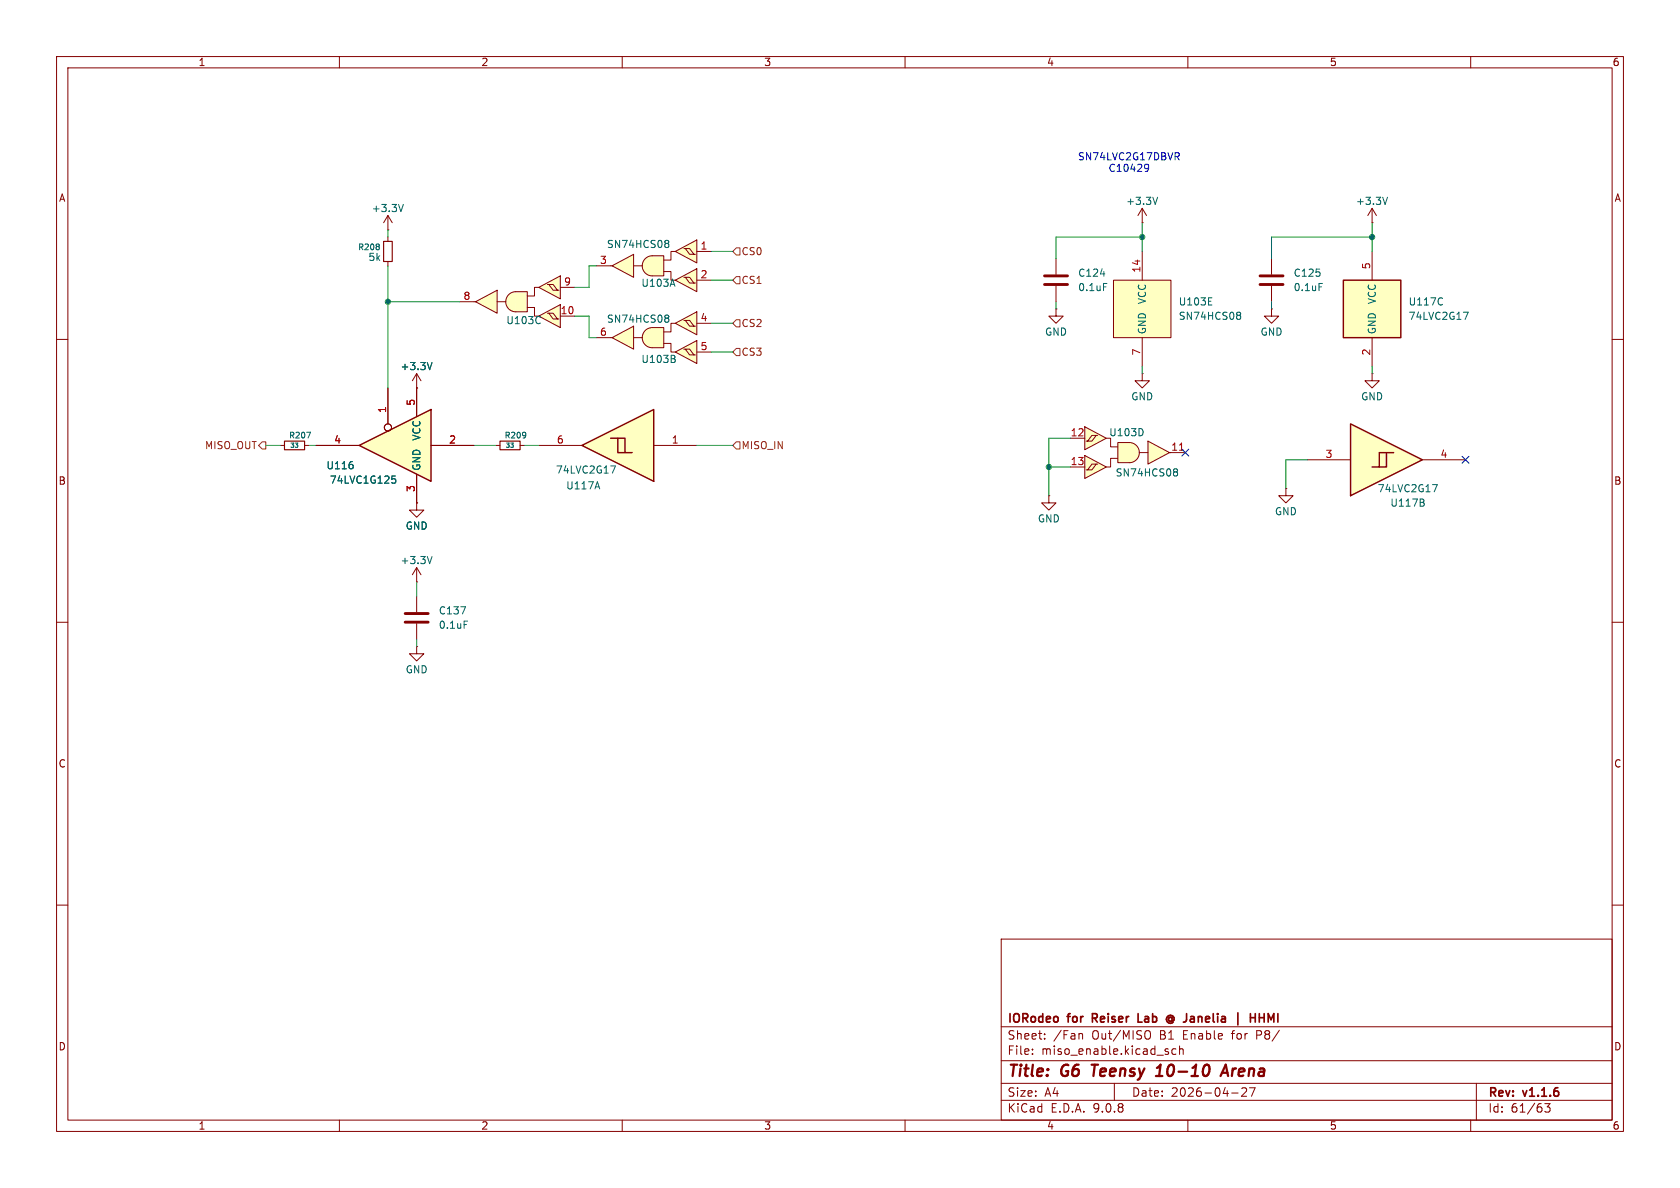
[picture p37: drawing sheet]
<svg xmlns="http://www.w3.org/2000/svg" width="297mm" height="210mm" viewBox="0 0 297 210" stroke-linecap="round" stroke-linejoin="round" font-family="sans-serif">
<defs><g id="words">
<g font-size="2.8" fill="#840000">
<text x="178" y="190.9">Title:</text>
<text x="187.7" y="190.9">G6</text>
<text x="193.9" y="190.9">Teensy</text>
<text x="206.1" y="190.9">10-10</text>
<text x="218.5" y="190.9">Arena</text>
</g>
<g font-size="2.1" fill="#840000">
<text x="178" y="184">Sheet:</text>
<text x="178" y="181.2">IORodeo</text>
<text x="186.2" y="184">/Fan</text>
<text x="188.9" y="181.2">for</text>
<text x="193.1" y="184">Out/MISO</text>
<text x="193.8" y="181.2">Reiser</text>
<text x="202.4" y="181.2">Lab</text>
<text x="205.2" y="184">B1</text>
<text x="208.1" y="181.2">@ Janelia</text>
<text x="209.4" y="184">Enable</text>
<text x="218.2" y="184">for</text>
<text x="221.5" y="181.2">|</text>
<text x="222.7" y="184">P8/</text>
<text x="224.7" y="181.2">HHMI</text>
<text x="178" y="186.7">File:</text>
<text x="184.1" y="186.7">miso_enable.kicad_sch</text>
<text x="178" y="196.9">KiCad</text>
<text x="178" y="194.1">Size:</text>
<text x="184.7" y="194.1">A4</text>
<text x="185.7" y="196.9">E.D.A.</text>
<text x="193.3" y="196.9">9.0.8</text>
<text x="200" y="194.1">Date:</text>
<text x="207" y="194.1">2026-04-27</text>
<text x="263" y="194.3">Rev:</text>
<text x="263" y="196.9">Id:</text>
<text x="267.1" y="196.9">61/63</text>
<text x="269.4" y="194.3">v1.1.6</text>
</g>
<g font-size="1.8" fill="#840000">
<text x="35" y="11.9">1</text>
<text x="85" y="11.9">2</text>
<text x="135" y="11.9">3</text>
<text x="185" y="11.9">4</text>
<text x="235" y="11.9">5</text>
<text x="285" y="11.9">6</text>
<text x="10.3" y="35.9">A</text>
<text x="285.3" y="35.9">A</text>
<text x="10.3" y="85.9">B</text>
<text x="285.3" y="85.9">B</text>
<text x="10.3" y="135.9">C</text>
<text x="285.3" y="135.9">C</text>
<text x="10.3" y="185.9">D</text>
<text x="285.3" y="185.9">D</text>
<text x="35" y="199.9">1</text>
<text x="85" y="199.9">2</text>
<text x="135" y="199.9">3</text>
<text x="185" y="199.9">4</text>
<text x="235" y="199.9">5</text>
<text x="285" y="199.9">6</text>
</g>
<g font-size="1.8" fill="#0000c2">
<text x="190.5" y="28.5">SN74LVC2G17DBVR</text>
<text x="195.9" y="30.6">C10429</text>
</g>
<g font-size="1.8" fill="#006464">
<text x="65.6" y="37.7">+3.3V</text>
<text x="199" y="36.4">+3.3V</text>
<text x="239.6" y="36.4">+3.3V</text>
<text x="65" y="46.3">5k</text>
<text x="107.2" y="44">SN74HCS08</text>
<text x="113.3" y="50.9">U103A</text>
<text x="190.5" y="49.1">C124</text>
<text x="190.5" y="51.7">0.1uF</text>
<text x="202.8" y="53.9" transform="rotate(-90 202.8 53.9)">VCC</text>
<text x="228.6" y="49.1">C125</text>
<text x="228.6" y="51.7">0.1uF</text>
<text x="243.4" y="53.9" transform="rotate(-90 243.4 53.9)">VCC</text>
<text x="89.4" y="57.5">U103C</text>
<text x="107.2" y="57.3">SN74HCS08</text>
<text x="184.7" y="59.5">GND</text>
<text x="202.8" y="59.2" transform="rotate(-90 202.8 59.2)">GND</text>
<text x="208.3" y="54.2">U103E</text>
<text x="208.3" y="56.7">SN74HCS08</text>
<text x="222.8" y="59.5">GND</text>
<text x="243.4" y="59.2" transform="rotate(-90 243.4 59.2)">GND</text>
<text x="248.9" y="54.2">U117C</text>
<text x="248.9" y="56.7">74LVC2G17</text>
<text x="70.7" y="65.6">+3.3V</text>
<text x="113.3" y="64.4">U103B</text>
<text x="199.9" y="71">GND</text>
<text x="240.5" y="71">GND</text>
<text x="74.5" y="78" transform="rotate(-90 74.5 78)">VCC</text>
<text x="196" y="77.3">U103D</text>
<text x="57.6" y="83.2">U116</text>
<text x="74.5" y="83.3" transform="rotate(-90 74.5 83.3)">GND</text>
<text x="98.2" y="83.9">74LVC2G17</text>
<text x="58.2" y="85.7">74LVC1G125</text>
<text x="100" y="86.7">U117A</text>
<text x="197.1" y="84.4">SN74HCS08</text>
<text x="243.5" y="87.2">74LVC2G17</text>
<text x="245.7" y="89.8">U117B</text>
<text x="71.6" y="93.8">GND</text>
<text x="183.4" y="92.6">GND</text>
<text x="225.3" y="91.3">GND</text>
<text x="70.7" y="99.9">+3.3V</text>
<text x="77.5" y="108.8">C137</text>
<text x="77.5" y="111.4">0.1uF</text>
<text x="71.6" y="119.2">GND</text>
</g>
<g font-size="1.8" fill="#a90000">
<text x="106" y="46.7">3</text>
<text x="123.8" y="44.2">1</text>
<text x="242.3" y="47.7" transform="rotate(-90 242.3 47.7)">5</text>
<text x="81.8" y="53.1">8</text>
<text x="99.6" y="50.5">9</text>
<text x="123.8" y="49.3">2</text>
<text x="201.7" y="48.3" transform="rotate(-90 201.7 48.3)">14</text>
<text x="99" y="55.6">10</text>
<text x="106" y="59.4">6</text>
<text x="123.8" y="56.9">4</text>
<text x="123.8" y="62">5</text>
<text x="201.7" y="62.9" transform="rotate(-90 201.7 62.9)">7</text>
<text x="242.3" y="62.9" transform="rotate(-90 242.3 62.9)">2</text>
<text x="73.4" y="71.8" transform="rotate(-90 73.4 71.8)">5</text>
<text x="68.3" y="73.1" transform="rotate(-90 68.3 73.1)">1</text>
<text x="189.2" y="77.2">12</text>
<text x="59" y="78.5">4</text>
<text x="79.3" y="78.5">2</text>
<text x="98.4" y="78.5">6</text>
<text x="118.7" y="78.5">1</text>
<text x="189.2" y="82.3">13</text>
<text x="207" y="79.8">11</text>
<text x="234.2" y="81">3</text>
<text x="254.6" y="81">4</text>
<text x="73.4" y="87.1" transform="rotate(-90 73.4 87.1)">3</text>
</g>
<g font-size="1.8" fill="#725600">
<text x="131" y="45.3">CS0</text>
<text x="131" y="50.4">CS1</text>
<text x="131" y="58">CS2</text>
<text x="131" y="63.1">CS3</text>
<text x="36.1" y="79.6">MISO_OUT</text>
<text x="131" y="79.6">MISO_IN</text>
</g>
<g font-size="1.4" fill="#006464">
<text x="63.2" y="44.4">R208</text>
<text x="51" y="77.7">R207</text>
<text x="89.1" y="77.7">R209</text>
</g>
<g font-size="1.1" fill="#006464">
<text x="51.2" y="79.3">33</text>
<text x="89.3" y="79.3">33</text>
</g>
</g></defs>
<g fill="none" stroke="#840000" stroke-width=".18">
<path d="M10 10h277v190h-277zM12 12h273v186h-273zM60 10v2M110 10v2M160 10v2M210 10v2M260 10v2M186.7 45.7v2.8M186.7 50.5v2.8M10 60h2M49.5 78.7h.8M53.8 78.7h.8"/>
<path d="M201.9 66v1.3h1.3l-1.3 1.3-1.2-1.3h1.2M201.9 66h.1M285 60h2M185.4 87.6v1.3h1.3l-1.3 1.3-1.3-1.3h1.3M185.4 87.6h.1M10 110h2M285 110h2M10 160h2M177 166h108v32h-108zM285 160h2M60 198v2M110 198v2"/>
<path d="M160 198v2M177 194.5h108M177 191.5h108M177 187.5h108M177 181.5h108M182.5 186.3v.1M182.5 185.5v.1M184.7 183.6v.1M184.7 182.8v.1M191 182.7h.2l.2 .2v.8M197 191.5v3M203 182.2l.2 .1a.96 .96 0 0 1-.2 1.4"/>
<path d="M206.4 185.9l.2 .2-.2 .3M206.4 185.4l.1 .1M207.9 185.5l-.4-.1-.3 .3v.4l.1 .2h.6M208.5 185.5l.2-.1 .4 .1 .1 .9M208.5 184.9v1.5M210 198v2M217.7 193.2h1.2M219.5 192.4l.6-.1 .2 .1 .1 .3-.9 1.1h.9M220.9 192.3h1l-.7 1.5M260 198v2M261 191.5v6.5M273.1 195.1h.9l-.5 .6 .5 .1v.7l-.3 .1h-.4l-.2-.1"/>
</g>
<path d="M193 188.2h1.1M193.6 188.2l-.3 2M204.3 190.2h1.2M204.5 188.8l.7-.6-.3 2M215.8 190.2l.9-2 .4 2M216 189.6h1" fill="none" stroke="#840000" stroke-width=".4"/>
<path d="M193.1 180h.6M193.7 179.2h-.6v1.5M201.2 179.2v1.5h.7M206.6 179.5a.59 .59 0 0 1 .8 .2 .59 .59 0 0 1-.1 .8l-.1-.1M206.7 179.9l.3-.1 .2 .2M207.2 179.8v.6M222.6 179.9h.9M223.5 179.2v1.5M207.2 180.4l-.2 .1h-.3M207.4 180.7l-.5 .2-.3-.1" fill="none" stroke="#840000" stroke-width=".3"/>
<path d="M50.3 78h3.5v1.5h-3.5z" fill="none" stroke="#840000" stroke-width=".2"/>
<path d="M194.5 48.4h.8M195.1 50.1h.6M54.2 76.4h.7l-.4 1" fill="none" stroke="#006464" stroke-width=".18"/>
<path d="M184.7 48.8h4M184.7 50.3h4" fill="none" stroke="#840000" stroke-width=".51"/>
<g fill="#ffffc2">
<path d="M119.4 57.2l3.8-2.1v4.1z"/>
<path d="M108.2 59.7l3.8-2v4z"/>
</g>
<g fill="#ffffc2" stroke="#ffffc2" stroke-width=".18">
<path d="M113.5 59.7h1.8v1.8a1.78 1.78 0 0 1-1.8-1.8z"/>
<path d="M114.1 58.4l.5-.3 .7-.2v1.8h-1.8l.2-.8z"/>
</g>
<g fill="#ffffc2">
<path d="M119.4 62.2l3.8-2v4.1z"/>
<path d="M115.3 57.9h2v3.6h-2z"/>
</g>
<g fill="none" stroke="#840000" stroke-width=".18">
<path d="M105.4 59.7h2.8M108.2 59.7l3.8-2v4zM108.2 59.7h.1M112 59.7h1.5M114.1 58.4l.9-.5h2.3v3.6h-2a1.78 1.78 0 0 1-1.6-1.1 1.78 1.78 0 0 1 .4-2zM119.4 57.2l3.8-2.1v4.1zM119.4 57.2h-.8v1.5h-1.3M120.9 56.6h.3M122.7 57.7l-.8-1.1h-.7l.7 1.1h1M123.2 57.2h2.5M224.8 54.6v1.3h1.3l-1.3 1.3-1.3-1.3h1.3M224.8 54.6h.1"/>
<path d="M224.8 45.7v2.8M224.8 50.5v2.8M117.3 60.7h1.3v1.5h.8M119.4 62.2l3.8-2v4.1zM120.9 61.7h.3M122.7 62.7l-.8-1h-.7l.7 1h1M123.2 62.2h2.5M242.6 66v1.3h1.2l-1.2 1.3-1.3-1.3h1.3M242.6 66h.1"/>
</g>
<path d="M117.8 55.7h.2l.2 .2-.2 .3M117.8 56.2h.2M118 56.2l.2 .3v.2l-.1 .2-.3 .1M233.2 50.1h.6M119.1 63.4l.3 .3-.1 .3-.2 .1M119.2 62.9l.1 .2-.1 .3" fill="none" stroke="#006464" stroke-width=".18"/>
<path d="M222.8 48.8h4M222.8 50.3h4" fill="none" stroke="#840000" stroke-width=".51"/>
<path d="M237.5 49.5h10.1v10.2h-10.1z" fill="#ffffc2"/>
<path d="M237.5 49.5h10.1v10.2h-10.1z" fill="none" stroke="#840000" stroke-width=".25"/>
<path d="M186.7 54.6v1.3h1.3l-1.3 1.3-1.3-1.3h1.3M186.7 54.6h.1M242.6 44.5v5M242.6 59.7v5.1" fill="none" stroke="#840000" stroke-width=".18"/>
<path d="M255 52.7v.1M255 53.8v.1M258.7 55.2h.9l-.6 1.3" fill="none" stroke="#006464" stroke-width=".18"/>
<path d="M196.8 49.5h10.2v10.2h-10.2z" fill="#ffffc2"/>
<path d="M196.8 49.5h10.2v10.2h-10.2zM201.9 44.5v5M201.9 59.7v5.1" fill="none" stroke="#840000" stroke-width=".18"/>
<path d="M213.7 53.9h.6M213.7 52.6h.6M218.9 55.2h.2l.2 .2-.2 .3M218.9 55.7h.2M219.1 55.7l.2 .3v.2l-.1 .2-.3 .1" fill="none" stroke="#006464" stroke-width=".18"/>
<g fill="#ffffc2">
<path d="M119.4 44.5l3.8-2.1v4.1z"/>
<path d="M108.2 47l3.8-2v4z"/>
</g>
<g fill="#ffffc2" stroke="#ffffc2" stroke-width=".18">
<path d="M113.5 47h1.8v1.8a1.78 1.78 0 0 1-1.8-1.8z"/>
<path d="M114.1 45.7l.5-.3 .7-.2v1.8h-1.8l.2-.8z"/>
</g>
<g fill="#ffffc2">
<path d="M119.4 49.5l3.8-2v4.1z"/>
<path d="M115.3 45.2h2v3.6h-2z"/>
</g>
<g fill="none" stroke="#840000" stroke-width=".18">
<path d="M105.4 47h2.8M108.2 47l3.8-2v4zM108.2 47h.1M112 47h1.5M113.5 47a1.78 1.78 0 0 0 1.8 1.8M113.5 47a1.78 1.78 0 0 1 1.8-1.8h2v3.6h-2M117.3 48h1.3v1.5h.8M119.4 44.5l3.8-2.1v4.1zM119.4 44.5h-.8v1.5h-1.3M119.4 49.5l3.8-2v4.1zM120.9 43.9h.3M120.9 49h.3"/>
<path d="M122.7 45l-.8-1.1h-.7l.7 1.1h1M122.7 50l-.8-1h-.7l.7 1h1M123.2 44.5h2.5M123.2 49.5h2.5"/>
</g>
<path d="M117.8 42.5h.2l.2 .2-.2 .3M117.8 43h.2M118 43l.2 .3v.2l-.1 .2-.3 .1M118.9 49.3l.4 1.3" fill="none" stroke="#006464" stroke-width=".18"/>
<g fill="#ffffc2">
<path d="M191.8 75.4l3.8 2.1-3.8 2z"/>
<path d="M202.9 78l3.9 2-3.9 2z"/>
</g>
<g fill="#ffffc2" stroke="#ffffc2" stroke-width=".18">
<path d="M199.6 80h1.8a1.78 1.78 0 0 1-1.8 1.8z"/>
<path d="M199.6 78.2a1.78 1.78 0 0 1 1.8 1.8h-1.8z"/>
</g>
<g fill="#ffffc2">
<path d="M191.8 80.5l3.8 2.1-3.8 2z"/>
<path d="M197.6 78.2h2v3.6h-2z"/>
</g>
<g fill="none" stroke="#840000" stroke-width=".18">
<path d="M68.6 38.1l-.8 1.3M68.6 38.1l.7 1.3M68.6 38.1v2.5M68.6 40.6h.1M189.2 77.5h2.6M191.8 75.4l3.8 2.1-3.8 2zM192 78h1l.8-1h-.8l-.7 1M193.8 77h.3M195.6 77.5h.7v1.5h1.3M197.6 78.2h2a1.78 1.78 0 0 1 1.8 1.8 1.78 1.78 0 0 1-1.8 1.8h-2zM202.9 78l3.9 2-3.9 2zM189.2 82.6h2.6"/>
<path d="M191.8 80.5l3.8 2.1-3.8 2zM192 83.1h1l.8-1.1h-.8l-.7 1.1M193.8 82h.3M197.6 81h-1.3v1.6h-.7M201.4 80h1.5M207 80h2.5"/>
</g>
<path d="M208.5 79.6h.7" fill="none" stroke="#a90000" stroke-width=".18"/>
<path d="M71.3 36.1l-.4 1.3M202 76.1v.6M207.7 82.9h.2l.3 .2-.3 .3M207.7 83.4h.2M207.9 83.4l.3 .3v.2l-.1 .2h-.4" fill="none" stroke="#006464" stroke-width=".18"/>
<g fill="#ffffc2">
<path d="M95.2 50.8l3.9-2v4z"/>
<path d="M84.1 53.3l3.8-2v4.1z"/>
</g>
<g fill="#ffffc2" stroke="#ffffc2" stroke-width=".18">
<path d="M89.4 53.3h1.8v1.8a1.78 1.78 0 0 1-1.8-1.8z"/>
<path d="M89.9 52.1l.5-.4 .8-.1v1.7h-1.8l.2-.7z"/>
</g>
<g fill="#ffffc2">
<path d="M95.2 55.9l3.9-2.1v4.1z"/>
<path d="M91.2 51.6h2v3.5h-2z"/>
</g>
<g fill="none" stroke="#840000" stroke-width=".18">
<path d="M81.3 53.3h2.8M84.1 53.3l3.8-2v4.1zM84.1 53.3h.1M87.9 53.3h1.5M89.9 52.1l1-.5h2.3v3.5h-2a1.78 1.78 0 0 1-1.7-1.1 1.78 1.78 0 0 1 .4-1.9zM93.2 54.4h1.3v1.5h.7M95.2 50.8l3.9-2v4zM95.2 50.8h-.7v1.5h-1.3M95.2 55.9l3.9-2.1v4.1zM96.8 50.3h.2M96.8 55.4h.2M98.6 51.3l-.8-1h-.8l.8 1h1"/>
<path d="M98.6 56.4l-.8-1h-.8l.8 1h1M99.1 50.8h2.5M99.1 55.9h2.5M87.6 78.7h.8M91.9 78.7h.8"/>
</g>
<path d="M95.4 56l.1 .1M95.5 57.1l-.1 .1M92.9 76.5v.7M93 76.8l-.1 .1" fill="none" stroke="#006464" stroke-width=".18"/>
<path d="M88.4 78h3.5v1.5h-3.5z" fill="none" stroke="#840000" stroke-width=".2"/>
<g fill="#ffffc2">
<path d="M102.9 78.7l12.7-6.3v12.7z"/>
<path d="M107.9 77.5h2.6v2.5h1.3z"/>
<path d="M109.2 77.5l1.3 2.5h-1.3z"/>
</g>
<path d="M102.9 78.7l12.7-6.3v12.7zM107.9 77.5h2.6v2.5h1.3M109.2 77.5v2.5h1.3" fill="none" stroke="#840000" stroke-width=".25"/>
<path d="M68.6 41.9v.8M68.6 46.2v.8M73.7 68.6h.1M73.7 66l-.8 1.3M73.7 66l.7 1.3M73.7 66v2.6M95.2 78.7h7.7M115.6 78.7h7.6" fill="none" stroke="#840000" stroke-width=".18"/>
<path d="M67 43.2v.3M67 43.7v.4M76.4 64.1l-.4 1.2M105.6 85.2l.4 1.2M108 82.4h.8l-.5 1.2" fill="none" stroke="#006464" stroke-width=".18"/>
<path d="M67.8 42.7h1.5v3.5h-1.5z" fill="none" stroke="#840000" stroke-width=".2"/>
<path d="M63.5 78.7l12.7-6.3v12.7z" fill="#ffffc2"/>
<path d="M63.5 78.7l12.7-6.3v12.7z" fill="none" stroke="#840000" stroke-width=".25"/>
<g fill="none" stroke="#840000" stroke-width=".18">
<path d="M201.9 39.4h.1M201.9 36.8l-.7 1.3M201.9 36.8l.8 1.3M201.9 36.8v2.6M242.6 39.4h.1M242.6 36.8l-.8 1.3M242.6 36.8l.7 1.3M242.6 36.8v2.6M55.9 78.7h7.6M68.6 68.6v6.3M73.7 68.6v5.1M76.2 78.7h7.6"/>
<path d="M73.7 83.8v5.1M73.7 102.9h.1M73.7 114.3v1.3h1.2l-1.2 1.2-1.3-1.2h1.3M73.7 114.3h.1M73.7 100.3v2.6M73.7 105.4v2.8M73.7 110.2v2.8M73.7 100.3l-.8 1.3M73.7 100.3l.7 1.3"/>
<circle cx="68.6" cy="75.6" r=".63"/>
</g>
<path d="M204.7 34.9l-.5 1.2M245.3 34.9l-.4 1.2M62.4 82.2v.6M69.3 84.1h.6M69.4 84.6h.3l.3 .3-.1 .5h-.5M76.4 98.4l-.4 1.2M81.5 107.3h.8l-.5 1.2M82.1 109.8h.6" fill="none" stroke="#006464" stroke-width=".18"/>
<path d="M71.6 108.5h4.1M71.6 110h4.1" fill="none" stroke="#840000" stroke-width=".51"/>
<g fill="#ffffc2">
<path d="M238.8 74.9l12.7 6.4-12.7 6.3z"/>
<path d="M243.8 80h2.6l-3.8 2.6h1.2z"/>
<path d="M245.1 80v2.6h-1.3z"/>
</g>
<path d="M238.8 74.9l12.7 6.4-12.7 6.3zM245.1 80v2.6h-1.3M246.4 80h-2.6v2.6h-1.2" fill="none" stroke="#840000" stroke-width=".25"/>
<g fill="none" stroke="#840000" stroke-width=".18">
<path d="M55.9 78.7h7.6M68.6 68.6v6.3M73.7 68.6h.1M73.7 68.6v5.1M76.2 78.7h7.6M73.7 88.9v1.3h1.2l-1.2 1.2-1.3-1.2h1.3M73.7 88.9h.1M73.7 83.8v5.1M227.3 86.4v1.2h1.3l-1.3 1.3-1.2-1.3h1.2M227.3 86.4h.1M231.1 81.3h7.7M251.5 81.3h7.6"/>
<circle cx="68.6" cy="75.6" r=".63"/>
</g>
<path d="M76.4 64.1l-.4 1.2M62.4 82.2v.6M69.3 84.1h.6M69.4 84.6h.3l.3 .3-.1 .5h-.5M251.5 88.8l.3 .3-.1 .3-.1 .1M251.6 88.3l.1 .2-.1 .3M253.2 85.7h.9l-.6 1.2" fill="none" stroke="#006464" stroke-width=".18"/>
<path d="M130.2 56.5h.6v1.3h-.6l-.7-.6zM130.2 48.9h.6v1.3h-.6l-.7-.7zM130.2 43.8h.6v1.3h-.6l-.7-.6zM46.4 78.1h.6v1.3h-.6l-.7-.7zM130.2 78.1h.6v1.3h-.6l-.7-.7zM130.2 61.6h.6v1.3h-.6l-.7-.7z" fill="none" stroke="#725600" stroke-width=".18"/>
<g fill="none" stroke="#009600" stroke-width=".18">
<path d="M201.9 39.4v5.1M242.6 39.4v5.1M68.6 53.3h12.7M68.6 40.6v1.3M68.6 47v21.6M101.6 55.9h2.5v3.8h1.3M105.4 47h-1.3v3.8h-2.5M125.7 44.5h3.8M125.7 57.2h3.8M125.7 49.5h3.8M186.7 53.3v1.3M201.9 41.9h-15.2v3.8"/>
<path d="M224.8 53.3v1.3M242.6 41.9h-17.8v3.8M47 78.7h2.5M54.6 78.7h1.3M83.8 78.7h3.8M92.7 78.7h2.5M123.2 78.7h6.3M125.7 62.2h3.8M189.2 77.5h-3.8v10.1M201.9 64.8v1.2M242.6 64.8v1.2M185.4 82.6h3.8"/>
<path d="M231.1 81.3h-3.8v5.1M73.7 102.9v2.5M73.7 113v1.3"/>
</g>
<path d="M208.9 79.4l1.3 1.2M210.2 79.4l-1.3 1.2M258.5 80.7l1.2 1.2M259.7 80.7l-1.2 1.2" fill="none" stroke="#000084" stroke-width=".18"/>
<path d="M203 29.2a.84 .84 0 0 1-.3 1.1h-.2M203.1 29.6l-.3 .2h-.2M207.7 27h.5l.3 .2-.1 .4-.7 .1M208.1 27.7l.4 .6" fill="none" stroke="#0000c2" stroke-width=".18"/>
<g fill="#009600" stroke="#009600" stroke-width=".18">
<circle cx="185.4" cy="82.6" r=".46"/>
<circle cx="201.9" cy="41.9" r=".46"/>
<circle cx="242.6" cy="41.9" r=".46"/>
<circle cx="68.6" cy="53.3" r=".46"/>
</g>
<use href="#words"/>
</svg>
